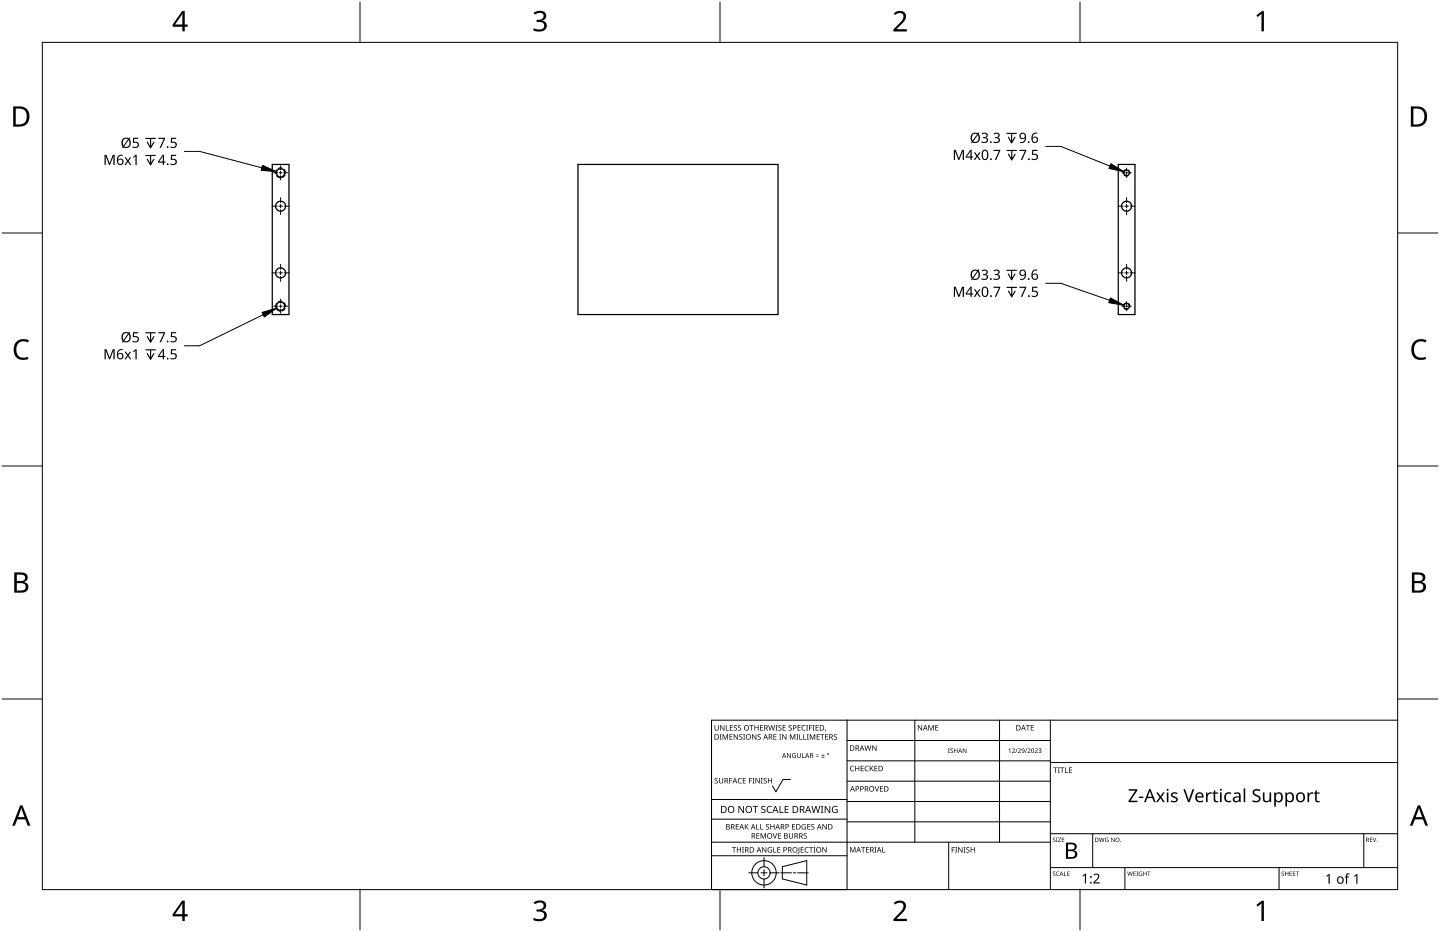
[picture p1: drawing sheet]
<svg xmlns="http://www.w3.org/2000/svg" width="432mm" height="279mm" viewBox="0 0 432 279" stroke-linecap="round" stroke-linejoin="round" font-family="sans-serif">
<g fill="none" stroke="#000" stroke-width=".38">
<path d="M81.6 49.3h5v45h-5zM173.3 49.3h60v45h-60zM335.3 49.3h5v45h-5z"/>
<circle cx="84.1" cy="51.8" r="1.25"/>
<circle cx="337.8" cy="51.8" r=".84"/>
<circle cx="84.1" cy="61.8" r="1.5"/>
<circle cx="337.8" cy="61.8" r="1.51"/>
<circle cx="84.1" cy="81.8" r="1.5"/>
<circle cx="84.1" cy="91.8" r="1.25"/>
<circle cx="337.8" cy="81.8" r="1.51"/>
<circle cx="337.8" cy="91.8" r=".83"/>
</g>
<g fill="none" stroke="#000" stroke-width=".3">
<path d="M82.9 50.9l-.2 1.2M82.9 52.7l1.1 .6M84.6 50.4l-1.2 .1M85.1 50.7l.5 1.1M85.5 52.4l-.9 .9M337.1 52.5a.97 .97 0 0 0 1.2 .2M337.7 50.8a.99 .99 0 0 0-.9 1M338.3 51a.91 .91 0 0 1 .5 1.2M82.9 90.9l-.2 1.2M82.9 92.7l1.1 .6M84.6 90.4l-1.2 .1M85.1 90.7l.5 1.1"/>
<path d="M85.5 92.4l-.9 .9M337.1 92.5l.5 .3 .7-.1M337.7 90.8a.98 .98 0 0 0-.9 1M338.3 90.9a.97 .97 0 0 1 .5 1.3"/>
</g>
<path d="M12.7 12.7h406.4v254h-406.4z" fill="none" stroke="#000" stroke-width=".3"/>
<path d="M107.9 .6v12.1M215.9 .6v12.1M323.8 .6v12.1M.6 69.9h12.1M419.1 69.9h12.1M.6 139.7h12.1M419.1 139.7h12.1M.6 209.6h12.1M419.1 209.6h12.1M107.9 266.7v12.1M215.9 266.7v12.1M323.8 266.7v12.1" fill="none" stroke="#000" stroke-width=".3"/>
<g fill="#000">
<path d="M160 3.9a2.36 2.36 0 0 1 3.7 .5 1.49 1.49 0 0 1-1.2 1.8 1.62 1.62 0 0 1 1.5 1.8 1.62 1.62 0 0 1-1.8 1.4l-2.2-.3v-.7a2.16 2.16 0 0 0 3.2-.5 1.23 1.23 0 0 0-1.7-1.3h-.6v-.7a1.55 1.55 0 0 0 2.1-1.1 1.51 1.51 0 0 0-2.6-.4zM268 4a2.07 2.07 0 0 1 2.1-.8 2.07 2.07 0 0 1 1.6 1.7 4 4 0 0 1-1.6 2.6l-1.2 1.2h3v.7h-4v-.6l1.6-1.6a2.6 2.6 0 0 0 1.2-2.9 1.64 1.64 0 0 0-2.3 .2zM376.7 4.6l1.7-1.3h.6v6.1h-.7v-5.3l-1.2 1zM4.9 102.5a3.4 3.4 0 0 1 3.8-.5l-.3 .7a2.3 2.3 0 0 0-2.7 .1 2.3 2.3 0 0 0-.8 2.5 2.15 2.15 0 0 0 3.2 1.8l.4-.1v.7a3 3 0 0 1-3.5-.4 3 3 0 0 1-.8-3.4zM424 102.5a3.4 3.4 0 0 1 3.8-.5l-.3 .7-1.6-.4a2.55 2.55 0 0 0-1.9 2.4 2.55 2.55 0 0 0 1.6 2.5l2-.2v.7a3 3 0 0 1-3.5-.4 3 3 0 0 1-.8-3.4zM160 270.6a2.36 2.36 0 0 1 3.7 .5 1.49 1.49 0 0 1-1.2 1.8 1.62 1.62 0 0 1 1.5 1.8 1.62 1.62 0 0 1-1.8 1.4l-2.2-.3v-.7a2.16 2.16 0 0 0 3.2-.5 1.23 1.23 0 0 0-1.7-1.3h-.6v-.7a1.55 1.55 0 0 0 2.1-1.1 1.51 1.51 0 0 0-2.6-.4zM268 270.7a2.07 2.07 0 0 1 2.1-.8 2.07 2.07 0 0 1 1.6 1.7 4 4 0 0 1-1.6 2.6l-1.2 1.2h3v.7h-4v-.6l1.6-1.6a2.6 2.6 0 0 0 1.2-2.9 1.64 1.64 0 0 0-2.3 .2zM376.7 271.3l1.7-1.3h.6v6.1h-.7v-5.3l-1.2 1z"/>
<path d="M54.6 3.3h.8v4.1h.9v.6h-.9v1.4h-.7v-1.4h-2.9v-.6zM54.7 4.1l-2.2 3.3h2.2z"/>
<path d="M4 31.9h1.8a3 3 0 0 1 3 3.1 3 3 0 0 1-3.1 3h-1.7zM4.7 32.6v4.7h.9a2.43 2.43 0 0 0 2.4-1.9 2.43 2.43 0 0 0-1.5-2.8z"/>
<path d="M423.1 31.9h1.8a3 3 0 0 1 3 3.1 3 3 0 0 1-3.1 3h-1.7zM423.8 32.6v4.7h.9a2.43 2.43 0 0 0 2.4-1.9 2.43 2.43 0 0 0-1.5-2.8z"/>
<path d="M4.3 171.6h1.7a1.71 1.71 0 0 1 2.3 1.8 1.39 1.39 0 0 1-1.1 1.1 1.64 1.64 0 0 1 1.3 2 1.64 1.64 0 0 1-2.1 1.2h-2.1zM5 174.8v2.2h1.3a1.15 1.15 0 0 0 1.4-1.1 1.15 1.15 0 0 0-1.5-1.1zM5 172.3v1.9h1.2a1.04 1.04 0 0 0 1.3-1.1 1.04 1.04 0 0 0-1.5-.8z"/>
<path d="M423.4 171.6h1.7a1.71 1.71 0 0 1 2.3 1.8 1.39 1.39 0 0 1-1.1 1.1 1.64 1.64 0 0 1 1.3 2 1.64 1.64 0 0 1-2.1 1.2h-2.1zM424.1 174.8v2.2h1.3a1.15 1.15 0 0 0 1.4-1.1 1.15 1.15 0 0 0-1.5-1.1zM424.1 172.3v1.9h1.2a1.04 1.04 0 0 0 1.3-1.1 1.04 1.04 0 0 0-1.5-.8z"/>
<path d="M6 241.4h.7l2.4 6.1h-.8l-.7-1.9h-2.4l-.7 1.9h-.8zM6.4 242.2l-1 2.8h2z"/>
<path d="M425.1 241.4h.7l2.4 6.1h-.8l-.7-1.9h-2.4l-.7 1.9h-.8zM425.5 242.2l-1 2.8h2z"/>
<path d="M54.6 270h.8v4.1h.9v.6h-.9v1.4h-.7v-1.4h-2.9v-.6zM54.7 270.8l-2.2 3.3h2.2z"/>
</g>
<g fill="none" stroke="#000" stroke-width=".3">
<path d="M254 215.9v50.8h-40.6v-50.8h205.7M274.3 215.9v36.6M299.7 215.9v36.6M315 215.9v50.8M213.4 239.7h40.6M237 233.7h-2.2l-2.1 3.7-1.1-1.8M254 222h61M254 228.1h61M254 234.2h61M315 228.6h104.1M213.4 256.5h40.6M213.4 252.5h101.6"/>
<path d="M213.4 245.6h40.6M229.1 257.1v2.7M234.6 259.8l7.3-1.8v7.3l-7.3-1.8zM254 240.3h61M254 246.4h61M284.5 252.5v14.2M315 249.9h104.1M327.7 249.9v10.2M408.9 249.9v10.2M224.5 261.7h2.8M228.2 261.7h1.8M229.1 260.7v1.9"/>
<path d="M229.1 263.5v2.7M230.9 261.7h2.8M234.1 261.7h3.2M237.9 261.7h.7M239.2 261.7h3.2M315 260.1h104.1M337.3 260.1v6.6M383.5 260.1v6.6"/>
<circle cx="229.1" cy="261.7" r="3.7"/>
<circle cx="229.1" cy="261.7" r="1.83"/>
</g>
<g fill="#000">
<path d="M214.3 217.4h.2v1a.42 .42 0 0 0 .4 .5 .42 .42 0 0 0 .4-.5v-1h.2v1a.62 .62 0 0 1-.6 .6 .62 .62 0 0 1-.6-.6zM215.9 217.4h.3l.8 1.3v-1.3h.2v1.6h-.2l-.9-1.3v1.3h-.2zM217.7 217.4h.2v1.4h.7v.2h-.9zM218.9 217.4h.9v.2h-.7v.5h.6v.1h-.6v.6h.7v.2h-.9zM220.1 217.5l.6-.1 .3 .1-.1 .1a.38 .38 0 0 0-.5-.1 .38 .38 0 0 0-.1 .5 .38 .38 0 0 0 .4 .2 .51 .51 0 0 1 .1 .8 .51 .51 0 0 1-.8-.2h.1a.41 .41 0 0 0 .6 .1 .41 .41 0 0 0 .1-.6 .41 .41 0 0 0-.5-.1zM221.4 217.5l.5-.1 .3 .1v.1a.38 .38 0 0 0-.5-.1 .38 .38 0 0 0-.2 .5 .38 .38 0 0 0 .5 .2 .51 .51 0 0 1 .1 .8 .51 .51 0 0 1-.8-.2h.1a.41 .41 0 0 0 .5 .1 .41 .41 0 0 0 .1-.6 .41 .41 0 0 0-.5-.1zM224.8 217.4h1.2v.2h-.5v1.4h-.2v-1.4h-.5zM226.2 217.4h.2v.7h.9v-.7h.2v1.6h-.2v-.7h-.9v.7h-.2zM227.9 217.4h.9v.2h-.7v.5h.7v.1h-.7v.6h.7v.2h-.9zM230.4 217.4h.2l.3 1.4 .4-1.4h.2l.4 1.4 .3-1.4h.2l-.4 1.6h-.2l-.4-1.4-.4 1.4h-.2zM232.6 217.4h.5l-.2 .2v1.2l.2 .2h-.5l.1-.2v-1.2zM233.4 217.5l.6-.1 .3 .1v.1a.38 .38 0 0 0-.5-.1 .38 .38 0 0 0-.2 .5 .38 .38 0 0 0 .5 .2 .51 .51 0 0 1 .1 .8 .51 .51 0 0 1-.9-.2h.2a.41 .41 0 0 0 .5 .1 .41 .41 0 0 0 .1-.6 .41 .41 0 0 0-.5-.1z"/>
<path d="M234.7 217.4h.9v.2h-.7v.5h.7v.1h-.7v.6h.7v.2h-.9zM236.5 217.5l.6-.1 .3 .1v.1a.38 .38 0 0 0-.5-.1 .38 .38 0 0 0-.2 .5 .38 .38 0 0 0 .5 .2 .51 .51 0 0 1 .1 .8 .51 .51 0 0 1-.9-.2h.2a.41 .41 0 0 0 .5 .1 .41 .41 0 0 0 .1-.6 .41 .41 0 0 0-.5-.1zM239.2 217.4h.9v.2h-.7v.5h.6v.1h-.6v.6h.7v.2h-.9zM240.5 217.6l.6-.2 .5 .1-.1 .1a.65 .65 0 0 0-1 .6 .65 .65 0 0 0 1 .6 .77 .77 0 0 1-1.1-.1 .77 .77 0 0 1 .1-1.1zM241.7 217.4h.6l-.2 .2v1.2l.2 .2h-.6l.2-.2v-1.2zM242.6 217.4h.9v.2h-.7v.5h.7v.2h-.7v.7h-.2zM243.7 217.4h.6l-.2 .2v1.2l.2 .2h-.6l.2-.2v-1.2zM244.6 217.4h.9v.2h-.7v.5h.6v.1h-.6v.6h.7v.2h-.9zM247.5 218.7l.2 .1-.3 .5zM275.2 217.4h.3l.8 1.3v-1.3h.2v1.6h-.2l-.9-1.4v1.4h-.2zM278.4 217.4h.3l.5 1.3 .5-1.3h.3v1.6h-.2v-1.4l-.7 1.4-.5-1.4v1.4h-.2zM280.5 217.4h.9v.1h-.7v.6h.6v.1h-.6v.6h.7v.2h-.9z"/>
<path d="M307.6 217.4h1.2v.1h-.5v1.5h-.2v-1.5h-.5zM309.1 217.4h.9v.1h-.7v.6h.6v.1h-.6v.6h.7v.2h-.9zM214.4 233.4l.5-.2 .3 .1v.2a.38 .38 0 0 0-.5-.2 .38 .38 0 0 0-.2 .5 .38 .38 0 0 0 .5 .2l.3 .3-.2 .5-.6 .1-.2-.1 .1-.2a.41 .41 0 0 0 .5 .1 .41 .41 0 0 0 .1-.5 .41 .41 0 0 0-.5-.2zM215.8 220.1h.6l-.2 .2v1.3l.2 .1h-.6l.2-.1v-1.3zM215.6 233.2h.2v1.1a.42 .42 0 0 0 .4 .4 .42 .42 0 0 0 .4-.4v-1.1h.2v1.1a.62 .62 0 0 1-.6 .6 .62 .62 0 0 1-.6-.6zM216.7 220.1h.3l.5 1.3 .5-1.3h.3v1.6h-.2v-1.4l-.7 1.4-.5-1.4v1.4h-.2zM218.7 233.2h.9v.2h-.7v.6h.6v.2h-.6v.7h-.2zM218.7 220.1h1v.2h-.7v.5h.6v.2h-.6v.6h.7v.1h-1zM220 220.1h.2l.9 1.4v-1.4h.2v1.6h-.2l-.9-1.3v1.3h-.2zM221.4 233.4l.6-.2 .5 .1-.1 .2a.66 .66 0 0 0-1 .6 .66 .66 0 0 0 1 .5 .77 .77 0 0 1-1.1-.1 .77 .77 0 0 1 .1-1.1zM221.7 220.3l.6-.2 .3 .1-.1 .2a.38 .38 0 0 0-.5-.2 .38 .38 0 0 0-.1 .5 .38 .38 0 0 0 .5 .2l.2 .3-.1 .4-.7 .1h-.2l.1-.2a.41 .41 0 0 0 .6 .1 .41 .41 0 0 0 .1-.5 .41 .41 0 0 0-.5-.2zM222.8 220.1h.6l-.2 .2v1.3l.2 .1h-.6l.2-.1v-1.3z"/>
<path d="M222.7 233.2h.9v.2h-.7v.5h.7v.2h-.7v.6h.7v.2h-.9zM224.6 233.2h.9v.2h-.7v.6h.7v.2h-.7v.7h-.2zM225.6 233.2h.6l-.2 .2v1.3l.2 .2h-.6l.2-.2v-1.3zM225.5 220.1h.3l.8 1.4v-1.4h.2v1.6h-.2l-.9-1.3v1.3h-.2zM226.5 233.2h.3l.8 1.4v-1.4h.2v1.7h-.2l-.9-1.4v1.4h-.2zM227.2 220.3l.6-.2 .3 .1v.2a.38 .38 0 0 0-.5-.2 .38 .38 0 0 0-.2 .5 .38 .38 0 0 0 .5 .2l.2 .3-.1 .4-.7 .1h-.2l.1-.2a.41 .41 0 0 0 .6 .1 .41 .41 0 0 0 .1-.5 .41 .41 0 0 0-.5-.2zM228.1 233.2h.6l-.2 .2v1.3l.2 .2h-.6l.2-.2v-1.3zM229 233.4l.6-.2 .3 .1-.1 .2a.38 .38 0 0 0-.5-.2 .38 .38 0 0 0-.1 .5 .38 .38 0 0 0 .5 .2l.2 .3-.1 .5-.7 .1-.2-.1 .1-.2a.41 .41 0 0 0 .6 .1 .41 .41 0 0 0 .1-.5 .41 .41 0 0 0-.5-.2zM230.3 233.2h.2v.7h.8v-.7h.2v1.7h-.2v-.8h-.8v.8h-.2zM231.9 220.1h.9v.2h-.7v.5h.7v.2h-.7v.6h.7v.1h-.9zM233.7 220.1h.5l-.2 .2v1.3l.2 .1h-.5l.1-.1v-1.3zM234.6 220.1h.2l.9 1.4-.1-1.4h.2v1.6h-.2l-.9-1.3v1.3h-.1z"/>
<path d="M236 225.8h.2l.8 1.2v-1.2h.2v1.4h-.3l-.7-1.2v1.2h-.2zM236.9 220.1h.3l.5 1.3 .5-1.3h.3v1.6h-.2v-1.4l-.7 1.4-.6-1.4 .1 1.4h-.2zM237.7 226l.5-.2h.5l-.2 .2a.6 .6 0 0 0-.8 .5 .6 .6 0 0 0 .8 .6v-.5l-.3-.1h.5v.7a.8 .8 0 0 1-1.1-.2 .8 .8 0 0 1 .1-1zM238.8 220.1h.6l-.2 .2v1.3l.2 .1h-.6l.2-.1v-1.3zM239.7 220.1h.2v1.5h.7v.1h-.9zM239 225.8h.2v.9a.38 .38 0 0 0 .4 .4 .38 .38 0 0 0 .4-.4v-.9h.1v.9a.56 .56 0 0 1-.5 .5 .56 .56 0 0 1-.6-.5zM240.5 225.8h.2v1.3h.6v.1h-.8zM240.9 220.1h.2v1.5h.7v.1h-.9zM241.9 220.1h.6l-.2 .2v1.3l.2 .1h-.6l.2-.1v-1.3zM242.8 220.1h.3l.5 1.3 .6-1.3h.3v1.6h-.3l.1-1.4-.8 1.4-.5-1.4v1.4h-.2zM244.6 226.6l1 .2zM244.6 226.2l1 .2z"/>
<path d="M244.9 220.1h.9v.2h-.7v.5h.7v.2h-.7v.6h.7v.1h-.9zM246.3 227.1l1 .1zM246 220.1h1.2v.2h-.5v1.4h-.2v-1.4h-.5zM246.7 226l.2 .4h.4l-.4 .2v.4l-.2-.4h-.4l.4-.2zM247.4 220.1h.9v.2h-.7v.5h.7v.2h-.7v.6h.7v.1h-.9zM250.1 220.3l.5-.2 .4 .1-.1 .2a.38 .38 0 0 0-.5-.2 .38 .38 0 0 0-.2 .5 .38 .38 0 0 0 .5 .2l.3 .3-.1 .4-.7 .1h-.2l.1-.2a.41 .41 0 0 0 .5 .1 .41 .41 0 0 0 .2-.5 .41 .41 0 0 0-.6-.2zM255.1 229.8l.6-.2 .4 .1-.1 .1a.66 .66 0 0 0-.9 .6 .66 .66 0 0 0 1 .6 .77 .77 0 0 1-1.1-.1 .77 .77 0 0 1 .1-1.1zM256.4 229.6h.2v.7h.9v-.7h.2v1.6h-.2v-.8h-.9v.8h-.2zM258.1 229.6h.9v.2h-.7v.5h.7v.1h-.7v.6h.7v.2h-.9zM259.5 229.8l.6-.2 .4 .1-.1 .1a.66 .66 0 0 0-.9 .6 .66 .66 0 0 0 .9 .6 .77 .77 0 0 1-1.1-.1 .77 .77 0 0 1 .2-1.1zM259.2 223.5h.2l.4 1.3 .3-1.3h.3l.3 1.3 .4-1.3h.2l-.5 1.6h-.2l-.4-1.4-.3 1.4h-.2zM260.8 229.6h.2v.8l.7-.8h.3l-.7 .7 .7 .9h-.3l-.5-.8-.2 .8h-.2z"/>
<path d="M262.3 235.7h.2l.5 1.4 .4-1.4h.2l-.5 1.6h-.2zM261.5 223.5h.3l.8 1.3v-1.3h.2v1.6h-.2l-.9-1.4v1.4h-.2zM262.2 229.6h.9v.2h-.7v.5h.7v.1h-.7v.6h.7v.2h-.9zM263.9 235.7h.9v.2h-.7v.5h.6v.1h-.6v.6h.7v.2h-.9zM284.3 224.4h.5l-.2 1.2 .2 .1h-.5l.1-.1zM285 224.5l.5-.2 .2 .3a.33 .33 0 0 0-.4-.1 .33 .33 0 0 0-.1 .4 .33 .33 0 0 0 .4 .2l.2 .2-.1 .3-.6 .1-.2-.2a.33 .33 0 0 0 .5 .2 .33 .33 0 0 0 .1-.5l-.5-.3zM286.1 224.4h.1v.5h.7v-.5h.2v1.3h-.2v-.6h-.7v.6h-.1zM288.7 224.4h.2l.7 1.1v-1.1h.2v1.3h-.2l-.7-1.1v1.1h-.2zM302.4 224.7l.5-.3v1.3h-.1v-1.2zM303.4 224.5a.49 .49 0 0 1 .8 .1 .49 .49 0 0 1-.3 .7l-.3 .3 .7 .1h-.9l.4-.5a.37 .37 0 0 0 .4-.5 .37 .37 0 0 0-.7-.1zM305 224.4h.1l-.7 1.3zM305.2 224.5a.49 .49 0 0 1 .8 .1 .49 .49 0 0 1-.3 .7l-.3 .3 .7 .1h-.9l.4-.5a.37 .37 0 0 0 .4-.5 .37 .37 0 0 0-.7-.1z"/>
<path d="M307.8 224.4h.2l-.7 1.3zM308.1 224.5a.49 .49 0 0 1 .8 .1 .49 .49 0 0 1-.3 .7l-.3 .3 .7 .1h-.9l.4-.5a.37 .37 0 0 0 .3-.5 .37 .37 0 0 0-.6-.1zM310.3 224.5a.49 .49 0 0 1 .8 .1 .49 .49 0 0 1-.3 .7l-.3 .3 .7 .1h-.9l.4-.5a.37 .37 0 0 0 .3-.5 .37 .37 0 0 0-.6-.1zM311.4 224.5a.42 .42 0 0 1 .7-.2 .42 .42 0 0 1-.1 .7 .44 .44 0 0 1 .1 .8 .44 .44 0 0 1-.7-.3 .35 .35 0 0 0 .5 .2 .35 .35 0 0 0 .1-.6l-.4-.1a.3 .3 0 0 0 .4-.2 .3 .3 0 0 0-.1-.4 .3 .3 0 0 0-.4 .2zM315.9 230.1h1.2v.1h-.5v1.5h-.2v-1.5h-.5zM317.2 230.1h.6l-.2 .1v1.3l.2 .2h-.6l.2-.2v-1.3zM317.9 230.1h1.2v.1h-.5v1.5h-.2v-1.5h-.5zM319.4 230.1h.2v1.4h.7v.2h-.9zM320.5 230.1h.9v.1h-.7v.6h.7v.1h-.7v.6h.7v.2h-.9zM341.5 238.8h1.3v.4h-1.3zM346.7 237.6h.5l.8 1.1 .7-1.1h.6l-1 1.4 1 1.5h-.5l-.8-1.2-.8 1.2h-.6l1.1-1.5zM351.3 237.8l.6-.3 1.2 .2-.1 .4-.7-.2a.47 .47 0 0 0-.7 .2 .47 .47 0 0 0 .5 .6 .97 .97 0 0 1 1.1 1.2 .97 .97 0 0 1-1.5 .6l-.6-.2v-.4l.7 .2a.56 .56 0 0 0 .9-.3 .56 .56 0 0 0-.7-.7h-.2a.78 .78 0 0 1-.5-1.3z"/>
<path d="M354.8 236.6h.6l1.1 3.3 1.1-3.3h.5l-1.4 3.9h-.5zM361.6 237.6h.4l.1 .5 .5-.5 .7-.1v.5h-.7l-.4 .4-.1 2.1h-.5zM375.8 237a1.84 1.84 0 0 1 2.1-.2l-.1 .4-.5-.2a.74 .74 0 0 0-1.2 .4 .74 .74 0 0 0 .8 .9 1.17 1.17 0 0 1 1.1 1.5 1.17 1.17 0 0 1-1.7 .7l-.7-.2v-.4l.5 .1a.84 .84 0 0 0 1 .1 .84 .84 0 0 0 .3-.9l-.6-.5a1.18 1.18 0 0 1-1-1.7zM378.7 237.6h.5v1.8a.78 .78 0 0 0 .9 .7 .78 .78 0 0 0 .6-1v-1.5h.5v2.9h-.4l-.1-.4a1.12 1.12 0 0 1-1.2 .4 1.12 1.12 0 0 1-.8-1zM392.1 237.6h.4v.5l.6-.5 .7-.1-.1 .5h-.6l-.4 .4-.1 2.1h-.5zM219.5 254h1.2v.1h-.5v1.5h-.2v-1.5h-.5zM220.6 247.1h.9v.1h-.7v.5h.7v.2h-.7v.6h.7v.2h-.9zM221 254h.2v.6h.8v-.6h.2v1.6h-.2v-.8h-.8v.8h-.2zM221.4 241.6h.3l1.2 1.8-.1-1.8h.3v2.1h-.3l-1.1-1.7v1.7h-.3zM222.5 254h.6l-.2 .1v1.3l.2 .2h-.6l.2-.2v-1.3zM223.3 247.1h.2v.8l.8-.8h.2l-.6 .7 .6 .9h-.2l-.6-.8-.2 .8h-.2zM225.7 241.6h1.6v.2h-.7v1.9h-.2v-1.9h-.7z"/>
<path d="M226.8 247.1h.2v1.4h.7v.2h-.9zM226.8 249.8h.9v.2h-.7v.5h.7v.1h-.7v.6h.7v.2h-.9zM228 247.1h.2v1.4h.7v.2h-.9zM228.1 249.8h.3l.5 1.3 .5-1.3h.3v1.6h-.2v-1.4l-.7 1.4-.5-1.4v1.4h-.2zM228.4 241.8l.4-.2 .7 .1-.2 .2a.44 .44 0 0 0-.8 .1 .44 .44 0 0 0 .6 .6h.1a.66 .66 0 0 1 .3 1 .66 .66 0 0 1-1 .1l-.3-.1v-.2l.3 .1a.47 .47 0 0 0 .8-.3 .47 .47 0 0 0-.6-.5l-.4-.4zM228.5 254h.3l.8 1.3v-1.3h.2v1.6h-.2l-.9-1.4v1.4h-.2zM229.7 247.2l.6-.2 .3 .1v.2a.38 .38 0 0 0-.5-.1 .38 .38 0 0 0-.2 .4 .38 .38 0 0 0 .5 .2l.3 .3-.2 .5-.7 .1-.2-.1 .2-.1a.41 .41 0 0 0 .5 0 .41 .41 0 0 0 .1-.5 .41 .41 0 0 0-.5-.2zM230.2 241.9l.5-.3 .8 .1-.1 .2-.5-.1a.86 .86 0 0 0-.7 1.1 .86 .86 0 0 0 1.2 .5v.3a1.1 1.1 0 0 1-1.4-.4 1.1 1.1 0 0 1 .2-1.4zM230.4 254.2l.7-.3 .4 .1-.1 .2a.67 .67 0 0 0-1 .5 .67 .67 0 0 0 .9 .7v-.5h-.4v-.2h.6v.8a.88 .88 0 0 1-1.2-.2 .88 .88 0 0 1 .1-1.1zM231.7 249.8h.2l.5 1.4 .4-1.4h.2l-.5 1.6h-.2zM231.9 254h.2v1.4h.7v.2h-.9zM231 247.1h.2v.6h.8v-.6h.2v1.6h-.2v-.8h-.8v.8h-.2z"/>
<path d="M233.7 241.6h.3v1.9h.9v.2h-1.2zM233.1 254h.9v.1h-.7v.5h.6v.2h-.6v.6h.7v.2h-.9zM233.3 249.8h.9v.2h-.7v.5h.6v.1h-.6v.6h.7v.2h-.9zM235.3 241.6h1.2v.2h-1v.7h.9v.2h-.9v.8h1v.2h-1.2zM236.6 249.8h.2v1a.42 .42 0 0 0 .4 .4 .42 .42 0 0 0 .4-.4v-1h.2v1a.62 .62 0 0 1-.6 .6 .62 .62 0 0 1-.6-.6zM237.5 247.1h.9v.1h-.7v.5h.7v.2h-.7v.6h.7v.2h-.9zM239.5 254h.2v1.7l-.5 .3-.1-.2 .4-.2zM240.1 254h.9v.1h-.7v.5h.7v.2h-.7v.6h.7v.2h-.9zM240.6 247.3l.7-.3 .4 .1-.1 .2a.67 .67 0 0 0-1 .5 .67 .67 0 0 0 .9 .7v-.5h-.4v-.2h.6v.8a.88 .88 0 0 1-1.2-.2 .88 .88 0 0 1 .1-1.1zM241.1 249.9l.5-.1h.3v.2a.38 .38 0 0 0-.5-.1 .38 .38 0 0 0-.2 .5 .38 .38 0 0 0 .5 .2 .53 .53 0 0 1 .2 .8 .53 .53 0 0 1-.9 0l.1-.2a.41 .41 0 0 0 .5 .1 .41 .41 0 0 0 .1-.6 .41 .41 0 0 0-.5-.1zM241.5 254.2l.6-.3 .4 .1-.1 .2a.65 .65 0 0 0-.9 .6 .65 .65 0 0 0 .9 .6 .77 .77 0 0 1-1.1-.1 .77 .77 0 0 1 .2-1.1zM242.1 247.1h.9v.1h-.7v.5h.6v.2h-.6v.6h.7v.2h-.9z"/>
<path d="M242.6 254h1.2v.1h-.5v1.5h-.2v-1.5h-.5zM243.3 247.2l.6-.2 .3 .1-.1 .2a.38 .38 0 0 0-.5-.1 .38 .38 0 0 0-.1 .4 .38 .38 0 0 0 .5 .2l.2 .3-.1 .5-.7 .1-.2-.1 .1-.1a.41 .41 0 0 0 .6 0 .41 .41 0 0 0 .1-.5 .41 .41 0 0 0-.5-.2zM243.9 254h.6l-.2 .1v1.3l.2 .2h-.6l.2-.2v-1.3zM243.3 241.6h.3l.4 1.8 .5-1.8h.3l.5 1.8 .4-1.8h.3l-.6 2.1h-.3l-.5-1.8-.5 1.8h-.2zM246.1 241.6h.8l-.3 .2v1.7l.3 .2h-.8l.3-.2v-1.7zM246.6 254h.2l.9 1.3v-1.3h.2v1.6h-.3l-.8-1.4v1.4h-.2zM246.6 247.1h.2l.9 1.3v-1.3h.2v1.6h-.2l-.9-1.4v1.4h-.2zM247.3 241.6h.3l1.1 1.8v-1.8h.3v2.1h-.3l-1.2-1.7v1.7h-.2zM249.7 241.9l1-.3 .5 .1-.1 .2a.87 .87 0 0 0-1.4 .7 .87 .87 0 0 0 1.2 .9v-.7h-.4v-.2h.7v1a1.15 1.15 0 0 1-1.5-.2 1.15 1.15 0 0 1 0-1.5zM254.9 253.9h.3l.5 1.4 .5-1.4h.3v1.7h-.2v-1.5l-.7 1.5-.5-1.5v1.5h-.2zM258.2 253.9h1.2v.2h-.5v1.5h-.2v-1.5h-.5zM259.7 253.9h.9v.2h-.7v.5h.6v.2h-.6v.6h.7v.2h-.9z"/>
<path d="M262.2 253.9h.6l-.2 .2v1.3l.2 .2h-.6l.2-.2v-1.3zM264.6 253.9h.2v1.5h.7v.2h-.9zM285.4 254h.9v.1h-.7v.6h.6v.2h-.6v.7h-.2zM286.4 254h.6l-.2 .1v1.3l.2 .2h-.6l.2-.2v-1.3zM287.3 254h.3l.8 1.3v-1.3h.2v1.6h-.2l-.9-1.4v1.4h-.2zM288.9 254h.6l-.2 .1v1.3l.2 .2h-.6l.2-.2v-1.3zM289.8 254.1l.6-.2 .3 .1-.1 .2a.38 .38 0 0 0-.5-.1 .38 .38 0 0 0-.1 .5 .38 .38 0 0 0 .5 .1l.2 .3-.1 .5-.7 .1-.2-.1 .1-.1a.41 .41 0 0 0 .6 0 .41 .41 0 0 0 .1-.5 .41 .41 0 0 0-.5-.2zM291.1 254h.2v.6h.8v-.6h.2v1.6h-.2v-.8h-.8v.8h-.2zM315.8 251.2l.4-.1 .2 .2a.32 .32 0 0 0-.4-.1 .32 .32 0 0 0-.1 .5 .32 .32 0 0 0 .4 .1 .41 .41 0 0 1 0 .6 .41 .41 0 0 1-.6-.2 .31 .31 0 0 0 .5 .2 .31 .31 0 0 0 0-.5l-.5-.3zM316.7 251.1h.4l-.1 .2 .1 1.1h-.4l.1-.1zM317.3 251.1h.9l-.7 1.2 .7 .1h-.9l.7-1.1zM318.4 251.1h.7l-.5 .2v.4h.5l-.5 .1v.5l.5 .1h-.7z"/>
<path d="M329.6 251.1h.1l.3 1.1 .3-1.1h.2l.3 1.1 .2-1.1h.2l-.3 1.3h-.2l-.3-1.1-.3 1.1h-.2zM331.5 251.3l.9-.1-.2 .1a.53 .53 0 0 0-.7 .5 .53 .53 0 0 0 .7 .5v-.4l-.2-.2h.4v.7a.71 .71 0 0 1-.9-.2 .71 .71 0 0 1 0-.9zM333.2 251.1l.9 1.1v-1.1h.1v1.3l-.9-1.1-.1 1.1zM338.5 236.6h2.5v.4l-2 3h2.1v.5h-2.7v-.4l2-3.1h-1.9zM349.9 237.6h.5v2.9h-.5zM364.1 236.9h.3v.7h.8v.3h-.8v1.9l.3 .3h.6l-.1 .4a.86 .86 0 0 1-1.3-.9v-1.7h-.4v-.2l.4-.2zM365.9 237.6h.4v2.9h-.4zM367.4 237.9l.7-.4 1.1 .2-.1 .4-.2-.1a1.06 1.06 0 0 0-1.3 1.2 1.06 1.06 0 0 0 1.6 .7v.5l-.8 .1a1.56 1.56 0 0 1-1.3-1 1.56 1.56 0 0 1 .3-1.6zM372.9 236.3h.5v4.2h-.5zM394.6 236.9h.2v.7h.9v.3h-.9l.1 1.9 .2 .3h.6l-.1 .4a.85 .85 0 0 1-1.2-.9v-1.7h-.4v-.2l.4-.2zM410.8 251.1h.7l-.5 .2v.4h.5l-.5 .1v.5l.5 .1h-.7zM411.6 251.1h.2l.4 1.1 .3-1.1h.2l-.4 1.3z"/>
<path d="M315.8 261.4l.4-.1 .2 .2a.32 .32 0 0 0-.4-.1 .32 .32 0 0 0-.1 .4 .32 .32 0 0 0 .4 .1 .41 .41 0 0 1 0 .7 .41 .41 0 0 1-.6-.2 .31 .31 0 0 0 .5 .1 .31 .31 0 0 0 0-.5l-.5-.2zM316.9 261.4l.4-.1h.4l-.1 .2a.52 .52 0 0 0-.8 .5 .52 .52 0 0 0 .8 .4 .61 .61 0 0 1-.9-.1 .61 .61 0 0 1 .2-.9zM319.1 261.3h.1v1.1l.6 .2h-.7zM320 261.3h.7l-.5 .1v.4h.5l-.5 .2v.4l.5 .2h-.7zM324.6 262.5l1.1-.6v2.9h-.4v-2.5l-.5 .5zM327.9 262.2a1.01 1.01 0 0 1 1.6 0 1.01 1.01 0 0 1-.4 1.6l-.8 .7h1.5v.3h-2v-.3l1.1-1a.69 .69 0 0 0 .3-1.1 .69 .69 0 0 0-1.1 .1zM338 261.3h.2l.3 1.1 .3-1.1h.1l.3 1.1 .3-1.1h.2l-.4 1.3h-.1l-.3-1.1-.4 1.1h-.1zM339.9 261.3h.7l-.6 .1v.4h.6l-.6 .2v.4l.6 .2h-.7zM340.8 261.3h.5l-.2 .1 .2 1.2h-.5l.1-.1zM341.6 261.4l.9-.1-.2 .1a.53 .53 0 0 0-.7 .6 .53 .53 0 0 0 .7 .4v-.4l-.2-.1h.4v.6a.71 .71 0 0 1-.9-.1 .71 .71 0 0 1 0-1zM342.8 261.3h.2v.5h.7v-.5h.1v1.3h-.1v-.6h-.7v.6h-.2zM344 261.3h1l-.4 .1v1.2h-.2v-1.2z"/>
<path d="M384.3 261.4l.5-.1 .2 .2a.32 .32 0 0 0-.4-.1 .32 .32 0 0 0-.1 .4 .32 .32 0 0 0 .4 .1 .41 .41 0 0 1 0 .7 .41 .41 0 0 1-.6-.2 .31 .31 0 0 0 .4 .1 .31 .31 0 0 0 .1-.5l-.5-.2zM385.3 261.3h.2v.5h.7v-.5h.1v1.3h-.1v-.6h-.7v.6h-.2zM386.7 261.3h.7l-.5 .1v.4h.5l-.5 .2v.4l.5 .2h-.7zM387.7 261.3h.7l-.5 .1v.4h.5l-.5 .2v.4l.5 .2h-.7zM388.5 261.3h1l-.4 .1v1.2h-.1v-1.2zM397.6 262.6l1.1-.6v2.9h-.3v-2.5l-.6 .5zM403.8 262l.9-.1-.1 .3-.5-.1-.1 .3v.4h.5v.2h-.5v1.9h-.4v-1.9h-.4l.4-.3zM406 262.6l1.1-.6v2.9h-.4v-2.5l-.5 .5z"/>
<path d="M223 218.2a.81 .81 0 0 1 1.6 0 .81 .81 0 0 1-1.6 0zM223.5 217.7a.62 .62 0 0 0-.1 1 .62 .62 0 0 0 1-.2v-.1a.58 .58 0 0 0-.2-.7 .58 .58 0 0 0-.7 0z"/>
<path d="M229.2 217.4h.4a.47 .47 0 0 1 .6 .3 .47 .47 0 0 1-.3 .6l.4 .7h-.2l-.4-.7h-.3v.7h-.2zM229.4 217.6v.6h.2a.31 .31 0 0 0 .4-.3 .31 .31 0 0 0-.4-.3z"/>
<path d="M237.8 217.4h.7l.3 .4-.1 .4-.7 .2v.6h-.2zM238 217.6v.6a.39 .39 0 0 0 .6-.3 .39 .39 0 0 0-.6-.3z"/>
<path d="M245.8 217.4h.5a.73 .73 0 0 1 .8 .8 .75 .75 0 0 1-.8 .8h-.5zM246 217.6v1.2h.3a.58 .58 0 0 0 .6-.6l-.2-.5z"/>
<path d="M277.4 217.4h.1l.7 1.6h-.2l-.2-.5h-.7l-.2 .5h-.2zM277.4 217.6l-.2 .7h.5z"/>
<path d="M304.7 217.4h.5a.81 .81 0 0 1 .8 .8 .81 .81 0 0 1-.8 .8h-.5zM304.9 217.5v1.3h.2a.64 .64 0 0 0 .7-.6 .64 .64 0 0 0-.6-.7z"/>
<path d="M306.8 217.4h.2l.6 1.6h-.2l-.2-.5h-.7l-.1 .5h-.2zM306.9 217.6l-.3 .7h.5z"/>
<path d="M214.3 220.1h.5a.81 .81 0 0 1 .8 .9 .81 .81 0 0 1-.9 .7h-.4zM214.5 220.3v1.3h.2a.64 .64 0 0 0 .6-.7 .64 .64 0 0 0-.6-.6z"/>
<path d="M217.3 233.2h.4a.47 .47 0 0 1 .6 .4 .47 .47 0 0 1-.3 .5l.4 .8h-.2l-.4-.7h-.3v.7h-.2zM217.5 233.4v.6h.2a.31 .31 0 0 0 .4-.3 .31 .31 0 0 0-.4-.3z"/>
<path d="M220.3 233.2h.2l.6 1.7h-.2l-.2-.5h-.7l-.2 .5h-.2zM220.4 233.4l-.3 .8h.5z"/>
<path d="M223.5 220.9a.85 .85 0 0 1 1.7 0 .85 .85 0 0 1-1.7 0zM224 220.4l-.1 .5a.6 .6 0 0 0 .7 .6 .6 .6 0 0 0 .5-.7 .6 .6 0 0 0-.8-.5z"/>
<path d="M229.5 220.1h.2l.6 1.6h-.2l-.2-.5h-.7l-.1 .5h-.2zM229.6 220.3l-.3 .8h.5z"/>
<path d="M230.5 220.1h.5a.47 .47 0 0 1 .5 .3 .47 .47 0 0 1-.3 .6l.5 .7h-.3l-.4-.6h-.3v.6h-.2zM230.7 220.3v.6h.3a.31 .31 0 0 0 .3-.3 .31 .31 0 0 0-.3-.3z"/>
<path d="M235.1 225.8l.7 1.4-.4-.4h-.5l-.4 .4zM235.1 226l-.2 .6h.5z"/>
<path d="M242 225.8l.7 1.4-.4-.4h-.5l-.4 .4zM242 226l-.2 .6h.5z"/>
<path d="M242.9 225.8h.4a.42 .42 0 0 1 .5 .3 .42 .42 0 0 1-.3 .5l.4 .6h-.2l-.3-.6h-.3v.6h-.2zM243.1 225.9v.6h.2a.28 .28 0 0 0 .3-.3 .28 .28 0 0 0-.3-.3z"/>
<path d="M248 226.1a.31 .31 0 0 1 .6 0 .31 .31 0 0 1-.6 0zM248.1 226.1a.2 .2 0 0 0 .4 0 .2 .2 0 0 0-.4 0z"/>
<path d="M248.7 220.1h.4a.47 .47 0 0 1 .6 .3 .47 .47 0 0 1-.3 .6l.4 .7h-.2l-.4-.6h-.3v.6h-.2zM248.9 220.3v.6h.2a.31 .31 0 0 0 .4-.3 .31 .31 0 0 0-.4-.3z"/>
<path d="M255.5 235.7h.2l.7 1.6h-.3l-.2-.5h-.6l-.2 .5h-.2zM255.6 235.9l-.2 .7h.5z"/>
<path d="M254.9 223.5h.5a.81 .81 0 0 1 .8 .8 .81 .81 0 0 1-.8 .8h-.5zM255.1 223.6v1.3h.2a.64 .64 0 0 0 .7-.6 .64 .64 0 0 0-.6-.7z"/>
<path d="M256.6 223.5h.4a.47 .47 0 0 1 .6 .3 .47 .47 0 0 1-.3 .6l.4 .7h-.2l-.4-.7h-.3v.7h-.2zM256.8 223.6v.6h.2a.31 .31 0 0 0 .4-.3 .31 .31 0 0 0-.4-.3z"/>
<path d="M256.6 235.7h.4a.54 .54 0 0 1 .6 .6 .54 .54 0 0 1-.8 .4v.6h-.2zM256.8 235.9v.6a.39 .39 0 0 0 .6-.3 .39 .39 0 0 0-.6-.3z"/>
<path d="M257.9 235.7h.5a.54 .54 0 0 1 .6 .6 .54 .54 0 0 1-.8 .4v.6h-.3zM258.2 235.9v.6a.39 .39 0 0 0 .6-.3 .39 .39 0 0 0-.6-.3z"/>
<path d="M258.4 223.5h.2l.6 1.6h-.2l-.2-.5h-.7l-.1 .5h-.2zM258.5 223.7l-.3 .7h.5z"/>
<path d="M259.3 235.7h.5a.47 .47 0 0 1 .5 .3 .47 .47 0 0 1-.3 .6l.5 .7h-.3l-.4-.7h-.3v.7h-.2zM259.5 235.9v.6h.3a.31 .31 0 0 0 .3-.4 .31 .31 0 0 0-.3-.2z"/>
<path d="M260.5 236.5a.81 .81 0 0 1 1.6 0 .81 .81 0 0 1-1.6 0zM260.9 236.5a.6 .6 0 0 0 1.2 0 .6 .6 0 0 0-1.2 0z"/>
<path d="M263.5 229.6h.5a.81 .81 0 0 1 .8 .8 .81 .81 0 0 1-.9 .8h-.4zM263.7 229.8v1.2h.2a.57 .57 0 0 0 .6-.6l-.2-.5z"/>
<path d="M265.1 235.7h.5a.73 .73 0 0 1 .8 .8 .75 .75 0 0 1-.8 .8h-.5zM265.3 235.9v1.2h.2a.58 .58 0 0 0 .7-.6l-.2-.5z"/>
<path d="M287.8 224.4l.7 1.3-.3-.4h-.6l-.3 .4zM287.9 224.5l-.2 .7h.4z"/>
<path d="M306.4 224.5a.65 .65 0 0 1 .8 .4 .65 .65 0 0 1-.5 .8l-.3-.1 .5-.1 .2-.4a.43 .43 0 0 1-.7 0 .43 .43 0 0 1 0-.6zM306.5 224.8a.3 .3 0 0 0 .6 0 .3 .3 0 0 0-.6 0z"/>
<path d="M309.4 224.4h.4l.3 .3v.7l-.3 .3h-.3l-.2-.3zM309.5 224.6l-.1 .1a.49 .49 0 0 0-.1 .6 .49 .49 0 0 0 .5 .2 .53 .53 0 0 0 .2-.6 .53 .53 0 0 0-.5-.3z"/>
<path d="M389 237.9a1.37 1.37 0 0 1 1.5-.3 1.37 1.37 0 0 1 .8 1.4 1.41 1.41 0 0 1-1.7 1.5 1.41 1.41 0 0 1-.9-2.1zM389.4 238.1l-.3 .9a.92 .92 0 0 0 1.1 1.1 .92 .92 0 0 0 .6-1.3 .85 .85 0 0 0-.5-.8 .85 .85 0 0 0-.9 .1z"/>
<path d="M217.7 247.1h.5a.42 .42 0 0 1 .6 .2 .42 .42 0 0 1-.3 .5 .44 .44 0 0 1 .4 .6 .44 .44 0 0 1-.6 .3h-.6zM218 247.9v.6h.3a.31 .31 0 0 0 .4-.3 .31 .31 0 0 0-.4-.3zM218 247.2v.5h.3a.28 .28 0 0 0 .3-.2 .28 .28 0 0 0-.4-.3z"/>
<path d="M216.2 241.6h.7a1.05 1.05 0 0 1 1 1.1 1.05 1.05 0 0 1-1.1 1h-.6zM216.5 241.8v1.7h.3a.83 .83 0 0 0 .8-.8 .83 .83 0 0 0-.8-.9z"/>
<path d="M219.2 247.1h.5a.47 .47 0 0 1 .5 .3 .47 .47 0 0 1-.3 .5l.5 .8h-.3l-.4-.7h-.3v.7h-.2zM219.4 247.2v.6h.3a.31 .31 0 0 0 .3-.3 .31 .31 0 0 0-.3-.3z"/>
<path d="M218.5 241.9a1.02 1.02 0 0 1 1.5 .1 1.02 1.02 0 0 1-.3 1.5 1.02 1.02 0 0 1-1.4-.5zM218.8 242a.83 .83 0 0 0-.3 1.1 .83 .83 0 0 0 1.2 .2l.1-.1a.81 .81 0 0 0 0-1.1 .81 .81 0 0 0-1-.1z"/>
<path d="M222.3 247h.2l.6 1.7h-.2l-.2-.5h-.6l-.2 .5h-.2zM222.4 247.3l-.3 .7h.6z"/>
<path d="M223.4 254h.5a.47 .47 0 0 1 .5 .3 .47 .47 0 0 1-.3 .6l.5 .7h-.3l-.4-.7h-.3v.7h-.2zM223.6 254.1v.6h.3a.31 .31 0 0 0 .3-.3 .31 .31 0 0 0-.4-.3z"/>
<path d="M223.8 241.9a1.02 1.02 0 0 1 1.5 .1 1.02 1.02 0 0 1-.3 1.5 1.02 1.02 0 0 1-1.4-.5zM224.1 242a.83 .83 0 0 0-.3 1.1 .83 .83 0 0 0 1.2 .2l.1-.1a.81 .81 0 0 0 0-1.1 .81 .81 0 0 0-1-.1z"/>
<path d="M225.4 249.8h.4a.47 .47 0 0 1 .6 .3 .47 .47 0 0 1-.3 .6l.5 .7h-.3l-.4-.7h-.3v.7h-.2zM225.6 250v.6h.2a.31 .31 0 0 0 .4-.3 .31 .31 0 0 0-.4-.3z"/>
<path d="M224.8 254h.5a.73 .73 0 0 1 .8 .8 .75 .75 0 0 1-.8 .8h-.5zM225 254.1v1.3h.2a.58 .58 0 0 0 .7-.6l-.2-.5z"/>
<path d="M225.8 247h.1l.7 1.7h-.2l-.2-.5h-.7l-.2 .5h-.2zM225.8 247.3l-.2 .7h.5z"/>
<path d="M227.5 254h.2l.6 1.6h-.2l-.2-.5h-.7l-.1 .5h-.3zM227.6 254.2l-.3 .7h.5z"/>
<path d="M229.9 250.6a.81 .81 0 0 1 1.6 0 .81 .81 0 0 1-1.6 0zM230.4 250.1a.62 .62 0 0 0-.1 1 .62 .62 0 0 0 1-.2v-.1a.58 .58 0 0 0-.1-.7 .58 .58 0 0 0-.8 0z"/>
<path d="M232.4 241.6h.2l.8 2.1h-.2l-.3-.6h-.8l-.3 .6h-.2zM232.5 241.9l-.3 .9h.6z"/>
<path d="M233.1 247h.2l.6 1.7h-.2l-.2-.5h-.6l-.2 .5h-.2zM233.2 247.3l-.3 .7h.5z"/>
<path d="M234.1 247.1h.5a.47 .47 0 0 1 .5 .3 .47 .47 0 0 1-.3 .5l.5 .8h-.3l-.3-.7h-.4v.7h-.2zM234.3 247.2v.6h.3a.31 .31 0 0 0 .4-.3 .31 .31 0 0 0-.4-.3z"/>
<path d="M235.1 249.8h.5a.42 .42 0 0 1 .6 .2 .42 .42 0 0 1-.3 .6 .44 .44 0 0 1 .3 .5 .44 .44 0 0 1-.5 .3h-.6zM235.3 250.6v.6h.3a.31 .31 0 0 0 .4-.3 .31 .31 0 0 0-.4-.3zM235.3 250v.5h.3a.28 .28 0 0 0 .4-.3 .28 .28 0 0 0-.4-.2z"/>
<path d="M234.9 254h.5a.54 .54 0 0 1 .6 .6 .54 .54 0 0 1-.9 .4v.6h-.2zM235.1 254.1v.7a.39 .39 0 0 0 .7-.3 .4 .4 0 0 0-.7-.4z"/>
<path d="M236.3 254h.4a.47 .47 0 0 1 .6 .3 .47 .47 0 0 1-.3 .6l.5 .7h-.3l-.4-.7h-.3v.7h-.2zM236.5 254.1v.6h.2a.31 .31 0 0 0 .4-.3 .31 .31 0 0 0-.4-.3z"/>
<path d="M235.5 247.1h.8l.3 .3-.2 .5-.7 .1v.7h-.2zM235.7 247.2v.7a.4 .4 0 0 0 .7-.4 .39 .39 0 0 0-.7-.3z"/>
<path d="M238.2 249.8h.5a.47 .47 0 0 1 .6 .3 .47 .47 0 0 1-.3 .6l.4 .7h-.2l-.4-.7h-.4v.7h-.2zM238.4 250v.6h.3a.31 .31 0 0 0 .4-.3 .31 .31 0 0 0-.4-.3z"/>
<path d="M237.5 254.8a.81 .81 0 0 1 1.6 0 .81 .81 0 0 1-1.6 0zM237.8 254.8a.6 .6 0 0 0 1.2 0 .6 .6 0 0 0-1.2 0z"/>
<path d="M237.7 241.6h.6a1.05 1.05 0 0 1 1.1 1.1 1.05 1.05 0 0 1-1.1 1h-.6zM238 241.8v1.7h.2a.83 .83 0 0 0 .9-.8 .83 .83 0 0 0-.8-.9z"/>
<path d="M239.7 249.8h.4a.47 .47 0 0 1 .6 .3 .47 .47 0 0 1-.3 .6l.4 .7h-.2l-.4-.7h-.3v.7h-.2zM239.9 250v.6h.2a.31 .31 0 0 0 .4-.3 .31 .31 0 0 0-.4-.3z"/>
<path d="M238.8 247.1h.5a.81 .81 0 0 1 .8 .8 .81 .81 0 0 1-.9 .8h-.4zM239 247.2v1.3h.2a.58 .58 0 0 0 .6-.6l-.1-.6z"/>
<path d="M239.8 241.6h.6a.61 .61 0 0 1 .8 .4 .61 .61 0 0 1-.4 .8l.5 .9h-.3l-.5-.9h-.4v.9h-.3zM240.1 241.8v.8h.3a.4 .4 0 0 0 .5-.4 .4 .4 0 0 0-.5-.4z"/>
<path d="M242.2 241.6h.2l.9 2.1h-.3l-.3-.6h-.8l-.2 .6h-.3zM242.3 241.9l-.3 .9h.7z"/>
<path d="M245.6 247h.2l.6 1.7h-.2l-.2-.5h-.7l-.2 .5h-.2zM245.7 247.3l-.3 .7h.5z"/>
<path d="M244.6 254.8a.81 .81 0 0 1 1.6 0 .81 .81 0 0 1-1.6 0zM245 254.8a.6 .6 0 0 0 1.2 0 .6 .6 0 0 0-1.2 0z"/>
<path d="M248.3 247.1h.5a.81 .81 0 0 1 .8 .8 .81 .81 0 0 1-.8 .8h-.5zM248.5 247.2v1.3h.3a.58 .58 0 0 0 .6-.6l-.2-.6z"/>
<path d="M257.4 253.9h.2l.6 1.7h-.2l-.2-.5h-.7l-.2 .5h-.2zM257.5 254.1l-.3 .8h.5z"/>
<path d="M260.9 253.9h.5a.47 .47 0 0 1 .6 .4 .47 .47 0 0 1-.4 .5l.5 .8h-.2l-.4-.7h-.4v.7h-.2zM261.1 254.1v.6h.3a.31 .31 0 0 0 .4-.3 .31 .31 0 0 0-.4-.3z"/>
<path d="M263.5 253.9h.2l.6 1.7h-.2l-.2-.5h-.6l-.2 .5h-.2zM263.6 254.1l-.2 .8h.5z"/>
<path d="M319.6 252.6h1.4a1.32 1.32 0 0 1 1.5 .3 1.32 1.32 0 0 1 .2 1.5l-.7 .5a1.33 1.33 0 0 1 1 1.6 1.33 1.33 0 0 1-1.6 1h-1.8zM320.3 255.2v1.7h.9a.92 .92 0 0 0 1.2-.9 .92 .92 0 0 0-1.2-.8zM320.3 253.1v1.6h.9a.83 .83 0 0 0 1-.9 .83 .83 0 0 0-1.1-.7z"/>
<path d="M328.4 251.1l.8 .1 .2 .6a.6 .6 0 0 1-.7 .6h-.3zM328.5 251.3v1l.5-.1 .2-.7z"/>
<path d="M334.4 251.8a.65 .65 0 0 1 1.3 0 .65 .65 0 0 1-1.3 0zM334.7 251.8a.49 .49 0 0 0 .9 0 .49 .49 0 0 0-.9 0z"/>
<path d="M344.6 236.6h.4l1.5 3.9h-.5l-.4-1.2h-1.6l-.4 1.2h-.5zM344.8 237.1l-.6 1.7h1.2z"/>
<path d="M358.8 237.9a1.25 1.25 0 0 1 1.5-.2 1.25 1.25 0 0 1 .6 1.4h-2a1.11 1.11 0 0 0 .7 1 1.11 1.11 0 0 0 1.2-.2v.4l-.7 .2a1.47 1.47 0 0 1-1.5-.5 1.47 1.47 0 0 1-.1-1.6zM359.1 238.1l-.2 .6h1.5a.7 .7 0 0 0-.7-.8z"/>
<path d="M370 237.8a1.2 1.2 0 0 1 1.2-.3 1.2 1.2 0 0 1 .8 1v2h-.3l-.1-.4a.99 .99 0 0 1-1.3 .5 .99 .99 0 0 1-.5-1.3 .99 .99 0 0 1 1.3-.6h.4v-.2a.65 .65 0 0 0-.3-.6 .65 .65 0 0 0-.7 .1l-.4 .1zM370.3 239.3a.66 .66 0 0 0 .5 1 .66 .66 0 0 0 .7-.8v-.4z"/>
<path d="M382.1 237.6h.4v.4a1.27 1.27 0 0 1 1.7-.3 1.27 1.27 0 0 1 .5 1.7l-.2 .5-.5 .5-.8 .1-.7-.4 .1 1.7h-.5zM382.8 238.2l-.2 .5a.93 .93 0 0 0 .1 1.1 .93 .93 0 0 0 1.2 .2l.2-.5a.98 .98 0 0 0 0-1.2 .98 .98 0 0 0-1.2-.3z"/>
<path d="M385.4 237.6h.4l.1 .4a1.27 1.27 0 0 1 1.7-.3 1.27 1.27 0 0 1 .4 1.7 1.2 1.2 0 0 1-.8 1.1 1.2 1.2 0 0 1-1.3-.4v1.7h-.5zM386.1 238.2l-.2 .5a.93 .93 0 0 0 .2 1.1 .93 .93 0 0 0 1.1 .2l.3-.5a1.08 1.08 0 0 0-.8-1.6z"/>
<path d="M409.7 251.1h.3a.37 .37 0 0 1 .5 .3 .37 .37 0 0 1-.3 .4l.4 .6-.8-.5v.5h-.1zM409.8 251.3v.4h.2a.25 .25 0 0 0 .3-.2 .25 .25 0 0 0-.3-.2z"/>
<path d="M318.2 261.3l.7 1.3-.3-.4h-.5l-.4 .4zM318.3 261.4l-.2 .6h.4z"/>
<path d="M400.8 263.9a1.08 1.08 0 0 1 2.1 0 1.08 1.08 0 0 1-2.1 0zM401.5 263.1l-.2 .7a.72 .72 0 0 0 .9 .8 .72 .72 0 0 0 .3-1.1 .63 .63 0 0 0-1-.4z"/>
<circle cx="350.1" cy="236.8" r=".3"/>
<circle cx="366.1" cy="236.8" r=".3"/>
<circle cx="336.1" cy="252.3" r=".12"/>
<circle cx="413" cy="252.3" r=".12"/>
<circle cx="327.1" cy="264.6" r=".27"/>
<circle cx="327.1" cy="262.9" r=".27"/>
</g>
<g fill="none" stroke="#000" stroke-width=".3">
<path d="M82 51.8h1.3M84.1 52.7v1.2M84.1 49.7v1.2M84.1 51.4v.8M84.1 59.2v1.5M84.6 51.8h-.9M86.3 51.8h-1.3M336.4 51.8h.8M337.8 50.4v.8M337.8 51.5v.6M337.8 59.2v1.5M337.8 52.4v.8"/>
<path d="M338.1 51.8h-.6M339.2 51.8h-.8M81.6 61.8h1.5M84.1 62.8v1.5M84.1 61.3v1M84.1 79.2v1.5M84.7 61.8h-1.1M86.7 61.8h-1.5M335.3 61.8h1.5M337.8 61.3v1M337.8 79.2v1.5M337.8 62.8v1.5"/>
<path d="M338.4 61.8h-1.1M340.4 61.8h-1.5M81.6 81.8h1.5M82 91.8h1.3M84.1 82.8v1.5M84.1 92.7v1.2M84.1 81.3v1M84.1 89.7v1.2M84.1 91.4v.8M84.6 91.8h-.9M84.7 81.8h-1.1M86.3 91.8h-1.3"/>
<path d="M86.7 81.8h-1.5M335.3 81.8h1.5M336.4 91.8h.8M337.8 81.3v1M337.8 90.4v.8M337.8 91.5v.6M337.8 82.8v1.5M337.8 92.4v.8M338.1 91.8h-.6M338.4 81.8h-1.1M339.2 91.8h-.8M340.4 81.8h-1.5"/>
</g>
<g fill="#000">
<path d="M31.4 46.4h.5l1 2.5 .9-2.5h.6v3h-.4v-2.6l-1 2.6h-.3l-1-2.6v2.6h-.3zM37.3 47.2h.5l.6 .8 .5-.8h.5l-.8 1.1 .8 1.1h-.4l-.6-.9-.7 .9h-.4l.8-1.1zM39.9 41.3h1.6v.3h-1.2l-.1 .9a1.05 1.05 0 0 1 1.5 1 1.05 1.05 0 0 1-1.6 .8l-.4-.1v-.3l.4 .1a.71 .71 0 0 0 1.2-.5 .71 .71 0 0 0-1-.7l-.5-.1zM39.9 47.1l.8-.7h.3v3h-.4v-2.6l-.5 .5zM43.6 41.4h3.1l-.1 .3h-1.3v2l.7-1.2 .3 .1-1.1 1.9-.2-.1-1-1.8 .3-.1 .7 1.2v-2h-1.3zM43.6 46.5h3.1l-.1 .3h-1.3v2l.7-1.2 .3 .2-1.1 1.8-.2-.1-1-1.8 .3-.1 .7 1.2v-2h-1.3zM47.5 41.3h2l-1.2 3h-.4l1.2-2.7h-1.6zM51.3 41.3h1.5v.3h-1.2l-.1 .9a1.05 1.05 0 0 1 1.6 1 1.05 1.05 0 0 1-1.7 .8l-.3-.1v-.3l.4 .1a.71 .71 0 0 0 1.1-.5 .71 .71 0 0 0-1-.7l-.4-.1zM51.3 46.4h1.5v.4h-1.2l-.1 .8a1.05 1.05 0 0 1 1.6 1 1.05 1.05 0 0 1-1.7 .9l-.3-.2v-.3l.4 .1a.71 .71 0 0 0 1.1-.4 .71 .71 0 0 0-1-.8l-.4-.1zM286 44.9h.6l.9 2.5 1-2.5h.6v3.1h-.4v-2.7l-1 2.7h-.3l-1-2.7v2.7h-.4zM292 45.7h.4l.6 .8 .6-.8h.4l-.8 1.1 .9 1.2h-.5l-.6-1-.6 1h-.4l.8-1.2zM294.3 40.1a1.02 1.02 0 0 1 1.2-.4 1.02 1.02 0 0 1 .7 1.1l-.6 .4a.86 .86 0 0 1 .7 1.1 .86 .86 0 0 1-1.2 .6l-.8-.2v-.3l.6 .2a.63 .63 0 0 0 1-.5 .63 .63 0 0 0-.8-.7h-.3v-.3a.63 .63 0 0 0 .9-.1 .63 .63 0 0 0-.2-.9l-1 .2z"/>
<path d="M297.9 44.9h2l-1.2 3.1h-.4l1.2-2.7h-1.6zM297.9 40.1a1.02 1.02 0 0 1 1.2-.4 1.02 1.02 0 0 1 .6 1.1l-.6 .4a.86 .86 0 0 1 .8 1.1 .86 .86 0 0 1-1.2 .6l-.8-.2v-.3l.6 .2a.63 .63 0 0 0 1-.5 .63 .63 0 0 0-.9-.7h-.3v-.3a.63 .63 0 0 0 .9-.1 .63 .63 0 0 0-.1-.9l-1 .2zM301.8 39.9h3.1l-.1 .3h-1.3v2l.7-1.2 .3 .1-1.1 1.9-.2-.1-1-1.8 .3-.1 .7 1.2v-2h-1.3zM301.9 45h3.1l-.2 .3h-1.2v2l.6-1.2 .3 .2-1 1.8-.3-.1-1-1.8 .3-.1 .7 1.2v-2h-1.3zM305.7 44.9h2l-1.2 3.1h-.4l1.2-2.7h-1.6zM309.5 44.9h1.6v.4h-1.2l-.1 .8h.5a1.02 1.02 0 0 1 .9 1.3 1.02 1.02 0 0 1-1.5 .6l-.4-.2v-.3l.4 .1a.71 .71 0 0 0 1.2-.4 .71 .71 0 0 0-1-.8h-.5zM286 86h.6l.9 2.4 1-2.4h.6v3h-.4v-2.7l-1 2.7h-.3l-1-2.7v2.7h-.4zM292 86.7h.4l.6 .9 .6-.9h.4l-.8 1.1 .9 1.2h-.5l-.6-.9-.6 .9h-.4l.8-1.2zM294.3 81.1a1.02 1.02 0 0 1 1.2-.4 1.02 1.02 0 0 1 .7 1.1l-.6 .5a.86 .86 0 0 1 .7 1.1 .86 .86 0 0 1-1.2 .5l-.8-.1v-.4l.6 .2a.63 .63 0 0 0 1-.5 .63 .63 0 0 0-.8-.6h-.3v-.3a.63 .63 0 0 0 .9-.2 .63 .63 0 0 0-.2-.9l-1 .3zM297.9 86h2l-1.2 3h-.4l1.2-2.7h-1.6zM297.9 81.1a1.02 1.02 0 0 1 1.2-.4 1.02 1.02 0 0 1 .6 1.1l-.6 .5a.86 .86 0 0 1 .8 1.1 .86 .86 0 0 1-1.2 .5l-.8-.1v-.4l.6 .2a.63 .63 0 0 0 1-.5 .63 .63 0 0 0-.9-.6h-.3v-.3a.63 .63 0 0 0 .9-.2 .63 .63 0 0 0-.1-.9l-1 .3zM301.8 80.9l3.1 .1-.1 .2h-1.3v2l.7-1.1 .3 .1-1.1 1.8-.2-.1-1-1.7 .3-.1 .7 1.2v-2.1h-1.3z"/>
<path d="M301.9 86l3.1 .1-.1 .2h-1.3v2.1l.6-1.2 .3 .1-1 1.8h-.3l-1-1.8 .3-.1 .7 1.2v-2.1h-1.3zM305.7 86h2l-1.2 3h-.4l1.2-2.7h-1.6zM309.5 86h1.6v.3h-1.2l-.1 .9 .5-.1a1.02 1.02 0 0 1 .9 1.3 1.02 1.02 0 0 1-1.5 .6l-.4-.1v-.4l.4 .2a.71 .71 0 0 0 1.2-.5 .71 .71 0 0 0-1-.7l-.5-.1zM31.4 104.7h.5l1 2.5 .9-2.5h.6v3h-.4v-2.6l-1 2.6h-.3l-1-2.6v2.6h-.3zM37.3 105.4h.5l.6 .9 .5-.9h.5l-.8 1.2 .8 1.1h-.4l-.6-.9-.7 .9h-.4l.8-1.1zM39.9 99.6h1.6v.3h-1.2l-.1 .9a1.05 1.05 0 0 1 1.5 1 1.05 1.05 0 0 1-1.6 .8l-.4-.1v-.4l.4 .2a.71 .71 0 0 0 1.2-.5 .71 .71 0 0 0-1-.7l-.5-.1zM39.9 105.3l.8-.6h.3v3h-.4v-2.6l-.5 .5zM43.6 99.6l3.1 .1-.1 .2h-1.3v2.1l.7-1.2 .3 .1-1.1 1.9-.2-.1-1-1.8 .3-.1 .7 1.2v-2.1h-1.3zM43.6 104.8h3.1l-.1 .2h-1.3v2.1l.7-1.2 .3 .1-1.1 1.9-.2-.1-1-1.8 .3-.1 .7 1.2v-2.1h-1.3zM47.5 99.6h2l-1.2 3h-.4l1.2-2.7h-1.6zM51.3 99.6h1.5v.3h-1.2l-.1 .9a1.05 1.05 0 0 1 1.6 1 1.05 1.05 0 0 1-1.7 .8l-.3-.1v-.4l.4 .2a.71 .71 0 0 0 1.1-.5 .71 .71 0 0 0-1-.7l-.4-.1zM51.3 104.7h1.5v.3h-1.2l-.1 .9a1.05 1.05 0 0 1 1.6 1 1.05 1.05 0 0 1-1.7 .8l-.3-.1v-.4l.4 .2a.71 .71 0 0 0 1.1-.5 .71 .71 0 0 0-1-.7l-.4-.1z"/>
<path d="M35.5 46.7l.4-.3a.52 .52 0 0 1 .9 .3 1.03 1.03 0 0 0-1.4 1.2 .97 .97 0 0 1 1.5 .3 .97 .97 0 0 1-.5 1.4 .97 .97 0 0 1-1.3-.9v-1.2zM35.4 48.5a.66 .66 0 0 0 1.3 0 .66 .66 0 0 0-1.3 0z"/>
<path d="M36.8 41.7l.9-.4 .9 .1 .2-.2 .2 .1-.2 .3a1.56 1.56 0 0 1 .2 2.1 1.56 1.56 0 0 1-2 .5l-.2 .3-.2-.2 .2-.3a2.01 2.01 0 0 1 0-2.3zM38.6 42l-1.4 1.9a1.02 1.02 0 0 0 1.2 0 1.02 1.02 0 0 0 .4-1.1zM37.1 41.8l-.3 .7 .2 1.2 1.4-2-.7-.1z"/>
<path d="M48.8 46.4h.4v2h.4v.4h-.4v.6h-.4v-.6h-1.4v-.4zM48.8 46.8l-1.1 1.6h1.1z"/>
<path d="M291 44.9h.4v2h.4v.4h-.4v.7h-.4v-.7h-1.4v-.4zM291 45.3l-1.1 1.6h1.1z"/>
<path d="M291.4 40.2l.9-.4 .9 .1 .2-.2 .3 .1-.3 .3 .4 1.2a1.42 1.42 0 0 1-.6 1.4 1.42 1.42 0 0 1-1.5 0l-.2 .3-.3-.2 .2-.3a2.01 2.01 0 0 1 0-2.3zM293.2 40.5l-1.3 1.9a1.02 1.02 0 0 0 1.1 0 1.02 1.02 0 0 0 .4-1.1zM291.8 40.3l-.1 .1a1.8 1.8 0 0 0-.1 1.8l1.4-2-.7-.1z"/>
<path d="M294.7 45.1a1.1 1.1 0 0 1 1.4 0 1.1 1.1 0 0 1 .3 1.3 1.11 1.11 0 0 1-1 1.6 1.11 1.11 0 0 1-1-1.6zM295 45.4a1.66 1.66 0 0 0 .4 2.3 1.54 1.54 0 0 0 0-2.5z"/>
<path d="M305.9 40a1.06 1.06 0 0 1 1.3-.1 1.06 1.06 0 0 1 .5 1.2 1.43 1.43 0 0 1-1.8 1.7v-.3h.7l.4-.2 .3-1a.95 .95 0 0 1-1.4 .1 .95 .95 0 0 1 0-1.4zM306 40.7a.66 .66 0 0 0 1.3 0 .66 .66 0 0 0-1.3 0z"/>
<path d="M309.7 40.1l.5-.3a.52 .52 0 0 1 .8 .3 1.03 1.03 0 0 0-1.3 1.2 .97 .97 0 0 1 1.5 .3 .97 .97 0 0 1-.6 1.4 .97 .97 0 0 1-1.3-.9v-1.2zM309.6 41.9a.7 .7 0 0 0 1.4 0 .7 .7 0 0 0-1.4 0z"/>
<path d="M291 85.9h.4v2.1h.4v.3h-.4v.7h-.4v-.7h-1.4v-.3zM291 86.3l-1.1 1.7h1.1z"/>
<path d="M291.4 81.2l.9-.4 .9 .2 .2-.3 .3 .2-.3 .3 .4 1.2a1.42 1.42 0 0 1-.6 1.3 1.42 1.42 0 0 1-1.5 0l-.2 .3-.3-.2 .2-.3a2.01 2.01 0 0 1 0-2.3zM293.2 81.5l-1.3 1.9a1.2 1.2 0 0 0 1.5-.4 1.2 1.2 0 0 0-.2-1.5zM291.8 81.4l-.3 .7 .1 1.1 1.4-1.9-.7-.2z"/>
<path d="M294.7 86.1a1.1 1.1 0 0 1 1.4 .1 1.1 1.1 0 0 1 .3 1.3 1.11 1.11 0 0 1-1 1.5 1.11 1.11 0 0 1-1-1.5zM295 86.4a1.66 1.66 0 0 0 .4 2.3 1.54 1.54 0 0 0 0-2.5z"/>
<path d="M305.9 81.1a1.06 1.06 0 0 1 1.3-.1 1.06 1.06 0 0 1 .5 1.1 1.42 1.42 0 0 1-1.8 1.8v-.3h.7l.4-.3 .3-.9a.95 .95 0 0 1-1.4 .1 .95 .95 0 0 1 0-1.4zM306 81.8a.66 .66 0 0 0 1.3 0 .66 .66 0 0 0-1.3 0z"/>
<path d="M309.7 81.1l.5-.2a.52 .52 0 0 1 .8 .3 1.03 1.03 0 0 0-1.3 1.1 .97 .97 0 0 1 1.5 .3 .97 .97 0 0 1-.6 1.4 .97 .97 0 0 1-1.3-.9v-1.1zM309.6 82.9a.7 .7 0 0 0 1.4 0 .7 .7 0 0 0-1.4 0z"/>
<path d="M35.5 105l.4-.3a.52 .52 0 0 1 .9 .3 1.03 1.03 0 0 0-1.4 1.2 .97 .97 0 0 1 1.5 .2 .97 .97 0 0 1-.5 1.4 .97 .97 0 0 1-1.3-.8v-1.2zM35.4 106.8a.66 .66 0 0 0 1.3 0 .66 .66 0 0 0-1.3 0z"/>
<path d="M36.8 99.9l.9-.4 .9 .2 .2-.3 .2 .2-.2 .3a1.56 1.56 0 0 1 .2 2.1 1.56 1.56 0 0 1-2 .4l-.2 .3-.2-.1 .2-.3a2.01 2.01 0 0 1 0-2.4zM38.6 100.2l-1.4 2a1.02 1.02 0 0 0 1.2 0 1.02 1.02 0 0 0 .4-1.1zM37.1 100.1l-.3 .7 .2 1.1 1.4-1.9-.7-.1z"/>
<path d="M48.8 104.7h.4v2h.4v.3h-.4v.7h-.4v-.7h-1.4v-.3zM48.8 105.1l-1.1 1.6h1.1z"/>
<circle cx="50.3" cy="44.1" r=".28"/>
<circle cx="50.3" cy="49.2" r=".28"/>
<circle cx="297.1" cy="42.6" r=".28"/>
<circle cx="297.2" cy="47.7" r=".28"/>
<circle cx="308.5" cy="42.6" r=".28"/>
<circle cx="308.5" cy="47.7" r=".28"/>
<circle cx="297.1" cy="83.7" r=".28"/>
<circle cx="297.2" cy="88.8" r=".28"/>
<circle cx="308.5" cy="83.7" r=".28"/>
<circle cx="308.5" cy="88.8" r=".28"/>
<circle cx="50.3" cy="107.5" r=".28"/>
<circle cx="50.3" cy="102.4" r=".28"/>
</g>
<path d="M78.7 49.6l4.2 1.9-4.6-.5zM333.1 49.1l4 2.4-4.6-1zM78.6 93.7l4.4-1.4-3.7 2.7zM333 89.3l4 2.2-4.5-.8z" fill="#000" stroke="#000" stroke-width=".3"/>
<path d="M55.3 45.4h4.6l23 6.1M313.5 43.9h4.6l19 7.6M83 92.3l-23.1 11.4h-4.6M313.5 84.9h4.6l18.9 6.6" fill="none" stroke="#000" stroke-width=".3"/>
</svg>
